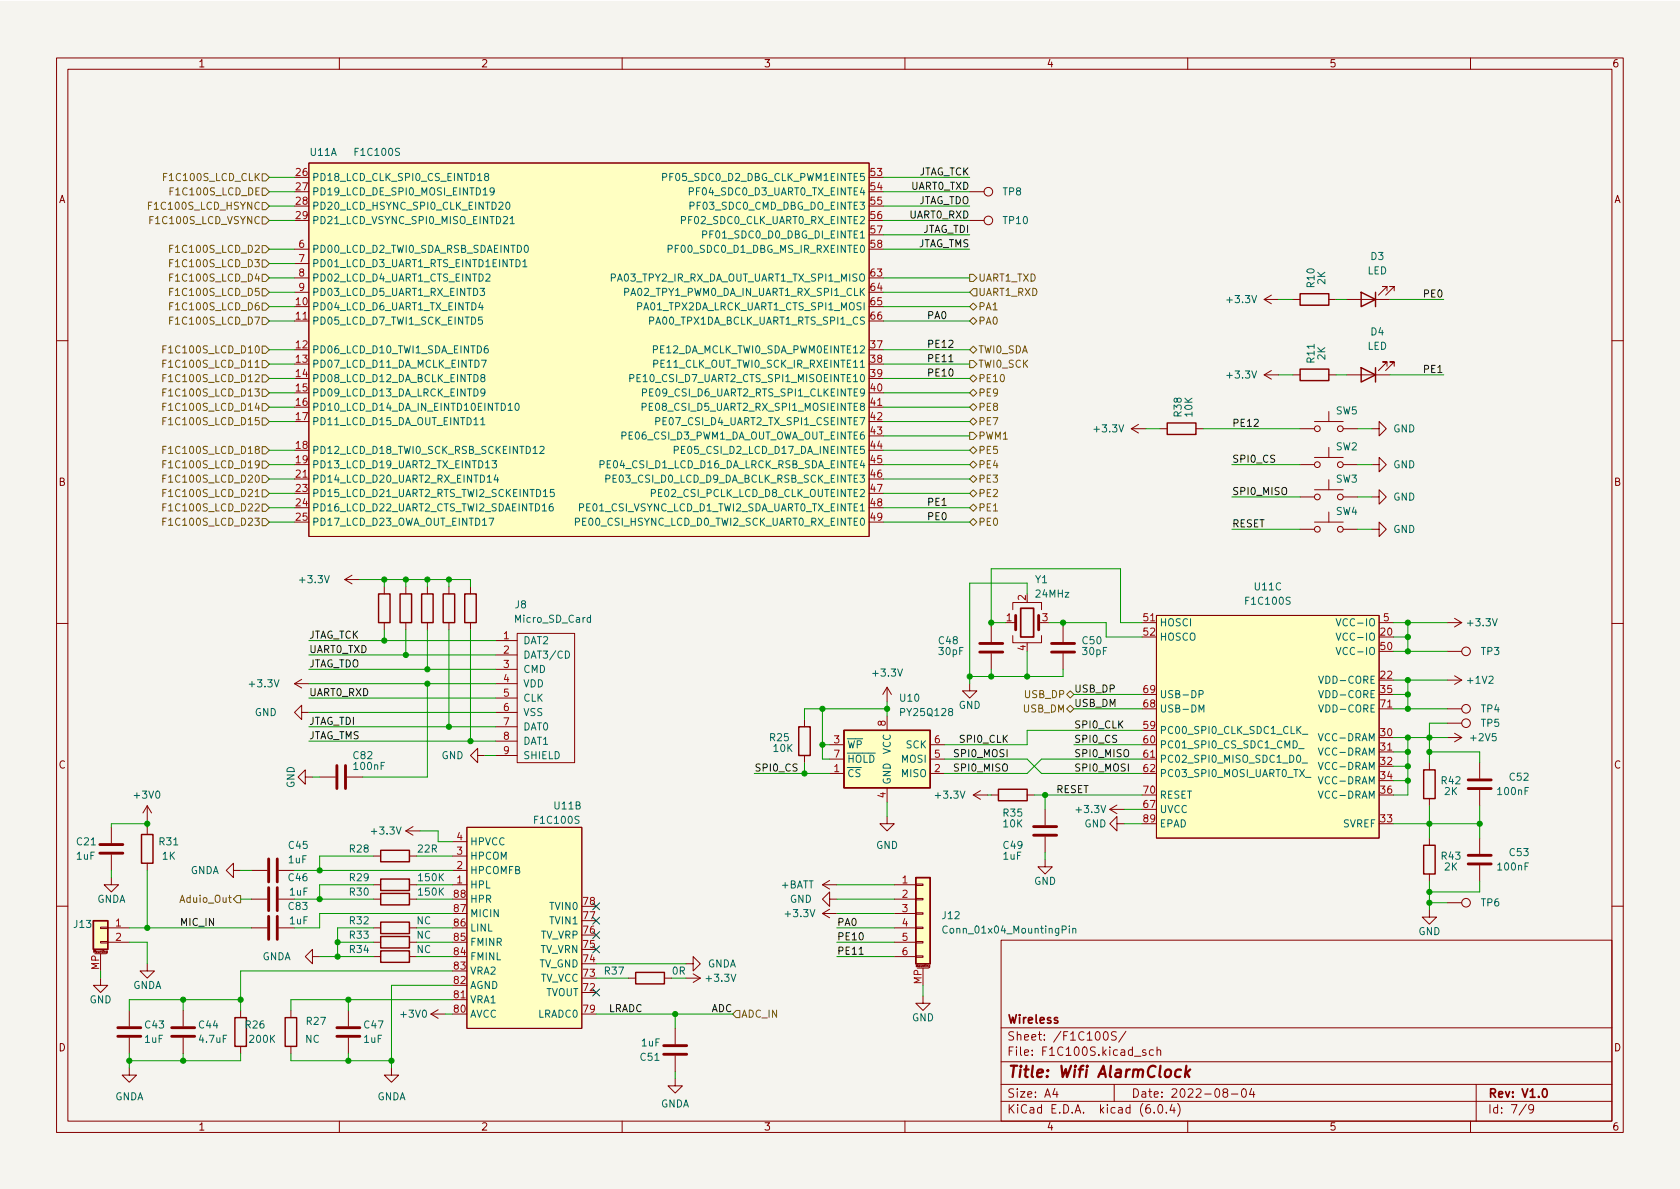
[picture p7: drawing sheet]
<svg xmlns="http://www.w3.org/2000/svg" width="297mm" height="210mm" viewBox="0 0 297 210" stroke-linecap="round" stroke-linejoin="round" font-family="sans-serif">
<defs><g id="words">
<text font-size="2.8" fill="#840000" x="178" y="190.6">Title: Wifi AlarmClock</text>
<g font-size="2.1" fill="#840000">
<text x="178" y="184">Sheet: /F1C100S/</text>
<text x="178" y="181">Wireless</text>
<text x="178" y="186.7">File: F1C100S.kicad_sch</text>
<text x="178" y="196.9">KiCad E.D.A. kicad (6.0.4)</text>
<text x="178" y="194.1">Size: A4</text>
<text x="200" y="194.1">Date: 2022-08-04</text>
<text x="263" y="194.1">Rev: V1.0</text>
<text x="263" y="196.9">Id: 7/9</text>
</g>
<g font-size="1.8" fill="#840000">
<text x="35" y="11.9">1</text>
<text x="85" y="11.9">2</text>
<text x="135" y="11.9">3</text>
<text x="185" y="11.9">4</text>
<text x="235" y="11.9">5</text>
<text x="285" y="11.9">6</text>
<text x="10.3" y="35.9">A</text>
<text x="285.3" y="35.9">A</text>
<text x="10.3" y="85.9">B</text>
<text x="285.3" y="85.9">B</text>
<text x="10.3" y="135.9">C</text>
<text x="285.3" y="135.9">C</text>
<text x="10.3" y="185.9">D</text>
<text x="285.3" y="185.9">D</text>
<text x="35" y="199.9">1</text>
<text x="85" y="199.9">2</text>
<text x="135" y="199.9">3</text>
<text x="185" y="199.9">4</text>
<text x="235" y="199.9">5</text>
<text x="285" y="199.9">6</text>
</g>
<g font-size="1.8" fill="#006464">
<text x="54.9" y="27.6">U11A</text>
<text x="62.9" y="27.6">F1C100S</text>
<text x="55.1" y="32">PD18_LCD_CLK_SPI0_CS_EINTD18</text>
<text x="55.1" y="34.5">PD19_LCD_DE_SPI0_MOSI_EINTD19</text>
<text x="118" y="32">PF05_SDC0_D2_DBG_CLK_PWM1EINTE5</text>
<text x="122.7" y="34.5">PF04_SDC0_D3_UART0_TX_EINTE4</text>
<text x="177.3" y="34.5">TP8</text>
<text x="55.1" y="37.1">PD20_LCD_HSYNC_SPI0_CLK_EINTD20</text>
<text x="55.1" y="39.6">PD21_LCD_VSYNC_SPI0_MISO_EINTD21</text>
<text x="121.1" y="39.6">PF02_SDC0_CLK_UART0_RX_EINTE2</text>
<text x="122.5" y="37.1">PF03_SDC0_CMD_DBG_DO_EINTE3</text>
<text x="177.5" y="39.6">TP10</text>
<text x="55.1" y="44.7">PD00_LCD_D2_TWI0_SDA_RSB_SDAEINTD0</text>
<text x="55.1" y="47.2">PD01_LCD_D3_UART1_RTS_EINTD1EINTD1</text>
<text x="119.1" y="44.7">PF00_SDC0_D1_DBG_MS_IR_RXEINTE0</text>
<text x="125.1" y="42.2">PF01_SDC0_D0_DBG_DI_EINTE1</text>
<text x="242.4" y="46">D3</text>
<text x="55.1" y="49.8">PD02_LCD_D4_UART1_CTS_EINTD2</text>
<text x="55.1" y="52.3">PD03_LCD_D5_UART1_RX_EINTD3</text>
<text x="108.4" y="49.8">PA03_TPY2_IR_RX_DA_OUT_UART1_TX_SPI1_MISO</text>
<text x="111" y="52.3">PA02_TPY1_PWM0_DA_IN_UART1_RX_SPI1_CLK</text>
<text x="217.1" y="53.6">+3.3V</text>
<text x="232.4" y="50.8" transform="rotate(-90 232.4 50.8)">R10</text>
<text x="234.3" y="50.3" transform="rotate(-90 234.3 50.3)">2K</text>
<text x="241.8" y="48.5">LED</text>
<text x="55.1" y="54.9">PD04_LCD_D6_UART1_TX_EINTD4</text>
<text x="55.1" y="57.4">PD05_LCD_D7_TWI1_SCK_EINTD5</text>
<text x="113.2" y="54.9">PA01_TPX2DA_LRCK_UART1_CTS_SPI1_MOSI</text>
<text x="115.2" y="57.4">PA00_TPX1DA_BCLK_UART1_RTS_SPI1_CS</text>
<text x="242.4" y="59.3">D4</text>
<text x="55.1" y="62.5">PD06_LCD_D10_TWI1_SDA_EINTD6</text>
<text x="55.1" y="65">PD07_LCD_D11_DA_MCLK_EINTD7</text>
<text x="115.8" y="62.5">PE12_DA_MCLK_TWI0_SDA_PWM0EINTE12</text>
<text x="116.2" y="65">PE11_CLK_OUT_TWI0_SCK_IR_RXEINTE11</text>
<text x="232.4" y="64.1" transform="rotate(-90 232.4 64.1)">R11</text>
<text x="234.3" y="63.6" transform="rotate(-90 234.3 63.6)">2K</text>
<text x="241.8" y="61.8">LED</text>
<text x="55.1" y="67.6">PD08_LCD_D12_DA_BCLK_EINTD8</text>
<text x="55.1" y="70.1">PD09_LCD_D13_DA_LRCK_EINTD9</text>
<text x="112.8" y="67.6">PE10_CSI_D7_UART2_CTS_SPI1_MISOEINTE10</text>
<text x="114.6" y="70.1">PE09_CSI_D6_UART2_RTS_SPI1_CLKEINTE9</text>
<text x="217.1" y="66.9">+3.3V</text>
<text x="55.1" y="72.6">PD10_LCD_D14_DA_IN_EINTD10EINTD10</text>
<text x="55.1" y="75.2">PD11_LCD_D15_DA_OUT_EINTD11</text>
<text x="109.9" y="77.7">PE06_CSI_D3_PWM1_DA_OUT_OWA_OUT_EINTE6</text>
<text x="114.8" y="72.6">PE08_CSI_D5_UART2_RX_SPI1_MOSIEINTE8</text>
<text x="117.1" y="75.2">PE07_CSI_D4_UART2_TX_SPI1_CSEINTE7</text>
<text x="193.6" y="76.4">+3.3V</text>
<text x="208.9" y="73.6" transform="rotate(-90 208.9 73.6)">R38</text>
<text x="210.8" y="73.6" transform="rotate(-90 210.8 73.6)">10K</text>
<text x="236.2" y="73.3">SW5</text>
<text x="246.3" y="76.4">GND</text>
<text x="55.1" y="80.3">PD12_LCD_D18_TWI0_SCK_RSB_SCKEINTD12</text>
<text x="55.1" y="82.8">PD13_LCD_D19_UART2_TX_EINTD13</text>
<text x="106.8" y="82.8">PE04_CSI_D1_LCD_D16_DA_LRCK_RSB_SDA_EINTE4</text>
<text x="120.3" y="80.3">PE05_CSI_D2_LCD_D17_DA_INEINTE5</text>
<text x="236.2" y="79.6">SW2</text>
<text x="246.3" y="82.8">GND</text>
<text x="55.1" y="85.3">PD14_LCD_D20_UART2_RX_EINTD14</text>
<text x="55.1" y="87.9">PD15_LCD_D21_UART2_RTS_TWI2_SCKEINTD15</text>
<text x="107.8" y="85.3">PE03_CSI_D0_LCD_D9_DA_BCLK_RSB_SCK_EINTE3</text>
<text x="115.7" y="87.9">PE02_CSI_PCLK_LCD_D8_CLK_OUTEINTE2</text>
<text x="236.2" y="85.3">SW3</text>
<text x="246.3" y="88.5">GND</text>
<text x="55.1" y="90.4">PD16_LCD_D22_UART2_CTS_TWI2_SDAEINTD16</text>
<text x="55.1" y="93">PD17_LCD_D23_OWA_OUT_EINTD17</text>
<text x="102.4" y="93">PE00_CSI_HSYNC_LCD_D0_TWI2_SCK_UART0_RX_EINTE0</text>
<text x="102.7" y="90.4">PE01_CSI_VSYNC_LCD_D1_TWI2_SDA_UART0_TX_EINTE1</text>
<text x="236.2" y="91.1">SW4</text>
<text x="246.3" y="94.2">GND</text>
<text x="53.2" y="103.1">+3.3V</text>
<text x="91.1" y="107.6">J8</text>
<text x="183.1" y="103.1">Y1</text>
<text x="183.3" y="105.7">24MHz</text>
<text x="220.4" y="106.9">F1C100S</text>
<text x="221.9" y="104.4">U11C</text>
<text x="91.2" y="110.1">Micro_SD_Card</text>
<text x="92.5" y="113.9">DAT2</text>
<text x="166" y="113.9">C48</text>
<text x="191.4" y="113.9">C50</text>
<text x="205" y="110.7">HOSCI</text>
<text x="205" y="113.3">HOSCO</text>
<text x="237.1" y="113.3">VCC-IO</text>
<text x="237.1" y="110.7">VCC-IO</text>
<text x="259.7" y="110.7">+3.3V</text>
<text x="92.5" y="116.5">DAT3/CD</text>
<text x="92.5" y="119">CMD</text>
<text x="154.5" y="119.6">+3.3V</text>
<text x="166.1" y="115.8">30pF</text>
<text x="191.5" y="115.8">30pF</text>
<text x="237.1" y="115.8">VCC-IO</text>
<text x="261.9" y="115.8">TP3</text>
<text x="44.3" y="121.5">+3.3V</text>
<text x="92.5" y="121.5">VDD</text>
<text x="92.5" y="124.1">CLK</text>
<text x="159.2" y="124.1">U10</text>
<text x="169.5" y="125.3">GND</text>
<text x="205" y="126">USB-DM</text>
<text x="205" y="123.4">USB-DP</text>
<text x="233.9" y="120.9">VDD-CORE</text>
<text x="233.9" y="123.4">VDD-CORE</text>
<text x="233.9" y="126">VDD-CORE</text>
<text x="259.6" y="120.9">+1V2</text>
<text x="261.9" y="126">TP4</text>
<text x="45" y="126.6">GND</text>
<text x="92.5" y="126.6">VSS</text>
<text x="92.5" y="129.2">DAT0</text>
<text x="92.5" y="131.7">DAT1</text>
<text x="136.2" y="131.1">R25</text>
<text x="159.5" y="126.6">PY25Q128</text>
<text x="205" y="129.8">PC00_SPI0_CLK_SDC1_CLK_</text>
<text x="233.7" y="131.1">VCC-DRAM</text>
<text x="260.2" y="131.1">+2V5</text>
<text x="261.9" y="128.5">TP5</text>
<text x="62.5" y="134.2">C82</text>
<text x="62.7" y="136.1">100nF</text>
<text x="78" y="134.2">GND</text>
<text x="92.5" y="134.2">SHIELD</text>
<text x="136.8" y="133">10K</text>
<text x="149.7" y="137.4">~{CS}</text>
<text x="149.7" y="132.3">~{WP}</text>
<text x="149.7" y="134.9">~{HOLD}</text>
<text x="157.5" y="133.4" transform="rotate(-90 157.5 133.4)">VCC</text>
<text x="159.4" y="137.4">MISO</text>
<text x="159.4" y="134.9">MOSI</text>
<text x="160.2" y="132.3">SCK</text>
<text x="205" y="132.3">PC01_SPI0_CS_SDC1_CMD_</text>
<text x="205" y="134.9">PC02_SPI0_MISO_SDC1_D0_</text>
<text x="205" y="137.4">PC03_SPI0_MOSI_UART0_TX_</text>
<text x="233.7" y="133.6">VCC-DRAM</text>
<text x="233.7" y="136.1">VCC-DRAM</text>
<text x="23.9" y="141.2">+3V0</text>
<text x="52.1" y="139.4" transform="rotate(-90 52.1 139.4)">GND</text>
<text x="98.1" y="143.1">U11B</text>
<text x="157.5" y="138.8" transform="rotate(-90 157.5 138.8)">GND</text>
<text x="165.6" y="141.2">+3.3V</text>
<text x="190.5" y="143.8">+3.3V</text>
<text x="205" y="143.8">UVCC</text>
<text x="205" y="141.2">RESET</text>
<text x="233.7" y="138.7">VCC-DRAM</text>
<text x="233.7" y="141.2">VCC-DRAM</text>
<text x="254.9" y="138.7">R42</text>
<text x="255.4" y="140.6">2K</text>
<text x="264.9" y="140.6">100nF</text>
<text x="267" y="138">C52</text>
<text x="13.6" y="149.5">C21</text>
<text x="28.2" y="149.5">R31</text>
<text x="65.9" y="147.6">+3.3V</text>
<text x="83.1" y="149.5">HPVCC</text>
<text x="94.7" y="145.7">F1C100S</text>
<text x="177.4" y="144.4">R35</text>
<text x="177.4" y="146.3">10K</text>
<text x="191.7" y="146.3">GND</text>
<text x="205" y="146.3">EPAD</text>
<text x="237.4" y="146.3">SVREF</text>
<text x="13.6" y="152">1uF</text>
<text x="28.7" y="152">1K</text>
<text x="33.6" y="154.6">GNDA</text>
<text x="51" y="152.6">1uF</text>
<text x="51.1" y="155.8">C46</text>
<text x="51.1" y="150.1">C45</text>
<text x="61.9" y="155.8">R29</text>
<text x="61.9" y="150.7">R28</text>
<text x="73.9" y="150.7">22R</text>
<text x="74.1" y="155.8">150K</text>
<text x="83.1" y="154.6">HPCOMFB</text>
<text x="83.1" y="152">HPCOM</text>
<text x="154.9" y="150.1">GND</text>
<text x="177.4" y="152">1uF</text>
<text x="177.5" y="150.1">C49</text>
<text x="254.9" y="152">R43</text>
<text x="255.4" y="153.9">2K</text>
<text x="264.9" y="153.9">100nF</text>
<text x="267" y="151.4">C53</text>
<text x="17.1" y="159.6">GNDA</text>
<text x="51.1" y="160.9">C83</text>
<text x="51.2" y="158.4">1uF</text>
<text x="61.9" y="158.4">R30</text>
<text x="74.1" y="158.4">150K</text>
<text x="83.1" y="157.1">HPL</text>
<text x="83.1" y="159.6">HPR</text>
<text x="97.3" y="160.9">TVIN0</text>
<text x="138.1" y="157.1">+BATT</text>
<text x="139.6" y="159.6">GND</text>
<text x="182.8" y="156.5">GND</text>
<text x="261.9" y="160.3">TP6</text>
<text x="13.1" y="164.1">J13</text>
<text x="51.2" y="163.4">1uF</text>
<text x="61.9" y="163.4">R32</text>
<text x="61.9" y="166">R33</text>
<text x="73.7" y="163.4">NC</text>
<text x="73.7" y="166">NC</text>
<text x="83.1" y="167.3">FMINR</text>
<text x="83.1" y="164.7">LINL</text>
<text x="83.1" y="162.2">MICIN</text>
<text x="95.5" y="166">TV_VRP</text>
<text x="97.3" y="163.4">TVIN1</text>
<text x="139" y="162.2">+3.3V</text>
<text x="166.7" y="162.5">J12</text>
<text x="167.4" y="165.1">Conn_01x04_MountingPin</text>
<text x="250.8" y="165.3">GND</text>
<text x="46.3" y="169.8">GNDA</text>
<text x="61.9" y="168.5">R34</text>
<text x="73.7" y="168.5">NC</text>
<text x="83.1" y="172.3">VRA2</text>
<text x="83.1" y="169.8">FMINL</text>
<text x="95.2" y="171.1">TV_GND</text>
<text x="95.4" y="173.6">TV_VCC</text>
<text x="95.4" y="168.5">TV_VRN</text>
<text x="107" y="172.3">R37</text>
<text x="125" y="173.6">+3.3V</text>
<text x="125.1" y="171.1">GNDA</text>
<text x="15.8" y="177.4">GND</text>
<text x="23.5" y="174.9">GNDA</text>
<text x="71" y="180">+3V0</text>
<text x="83.1" y="180">AVCC</text>
<text x="83.1" y="177.4">VRA1</text>
<text x="83.1" y="174.9">AGND</text>
<text x="95.2" y="180">LRADC0</text>
<text x="96.4" y="176.1">TVOUT</text>
<text x="25.6" y="184.4">1uF</text>
<text x="25.7" y="181.9">C43</text>
<text x="35.2" y="181.9">C44</text>
<text x="35.3" y="184.4">4.7uF</text>
<text x="43.5" y="181.9">R26</text>
<text x="44.2" y="184.4">200K</text>
<text x="54" y="184.4">NC</text>
<text x="54.3" y="181.2">R27</text>
<text x="64.4" y="184.4">1uF</text>
<text x="64.4" y="181.9">C47</text>
<text x="113.5" y="185">1uF</text>
<text x="161.2" y="180.6">GND</text>
<text x="113.3" y="187.6">C51</text>
<text x="20.3" y="194.6">GNDA</text>
<text x="66.6" y="194.6">GNDA</text>
<text x="116.8" y="195.8">GNDA</text>
</g>
<g font-size="1.8" fill="#725600">
<text x="29.5" y="32">F1C100S_LCD_CLK</text>
<text x="30.6" y="34.5">F1C100S_LCD_DE</text>
<text x="26.9" y="37.1">F1C100S_LCD_HSYNC</text>
<text x="27" y="39.6">F1C100S_LCD_VSYNC</text>
<text x="30.8" y="44.7">F1C100S_LCD_D2</text>
<text x="30.8" y="47.2">F1C100S_LCD_D3</text>
<text x="30.8" y="52.3">F1C100S_LCD_D5</text>
<text x="30.8" y="49.8">F1C100S_LCD_D4</text>
<text x="172.9" y="52.3">UART1_RXD</text>
<text x="172.9" y="49.8">UART1_TXD</text>
<text x="30.8" y="54.9">F1C100S_LCD_D6</text>
<text x="30.8" y="57.4">F1C100S_LCD_D7</text>
<text x="172.9" y="54.9">PA1</text>
<text x="172.9" y="57.4">PA0</text>
<text x="29.8" y="62.5">F1C100S_LCD_D10</text>
<text x="29.8" y="65">F1C100S_LCD_D11</text>
<text x="172.9" y="65">TWI0_SCK</text>
<text x="172.9" y="62.5">TWI0_SDA</text>
<text x="29.8" y="67.6">F1C100S_LCD_D12</text>
<text x="29.8" y="70.1">F1C100S_LCD_D13</text>
<text x="172.9" y="70.1">PE9</text>
<text x="172.9" y="67.6">PE10</text>
<text x="29.8" y="75.2">F1C100S_LCD_D15</text>
<text x="29.8" y="72.6">F1C100S_LCD_D14</text>
<text x="172.9" y="77.7">PWM1</text>
<text x="172.9" y="75.2">PE7</text>
<text x="172.9" y="72.6">PE8</text>
<text x="29.8" y="80.3">F1C100S_LCD_D18</text>
<text x="29.8" y="82.8">F1C100S_LCD_D19</text>
<text x="172.9" y="82.8">PE4</text>
<text x="172.9" y="80.3">PE5</text>
<text x="29.8" y="87.9">F1C100S_LCD_D21</text>
<text x="29.8" y="85.3">F1C100S_LCD_D20</text>
<text x="172.9" y="87.9">PE2</text>
<text x="172.9" y="85.3">PE3</text>
<text x="29.8" y="93">F1C100S_LCD_D23</text>
<text x="29.8" y="90.4">F1C100S_LCD_D22</text>
<text x="172.9" y="93">PE0</text>
<text x="172.9" y="90.4">PE1</text>
<text x="180.9" y="126">USB_DM</text>
<text x="181.2" y="123.4">USB_DP</text>
<text x="32" y="159.6">Aduio_Out</text>
<text x="131" y="180">ADC_IN</text>
</g>
<g font-size="1.8" fill="#a90000">
<text x="52.4" y="31.1">26</text>
<text x="52.4" y="33.6">27</text>
<text x="154" y="31.1">53</text>
<text x="154" y="33.6">54</text>
<text x="52.4" y="36.2">28</text>
<text x="52.4" y="38.7">29</text>
<text x="154" y="36.2">55</text>
<text x="154" y="38.7">56</text>
<text x="154" y="41.3">57</text>
<text x="52.8" y="43.8">6</text>
<text x="52.8" y="46.3">7</text>
<text x="154" y="43.8">58</text>
<text x="52.4" y="54">10</text>
<text x="52.8" y="48.9">8</text>
<text x="52.8" y="51.4">9</text>
<text x="154" y="48.9">63</text>
<text x="154" y="51.4">64</text>
<text x="154" y="54">65</text>
<text x="52.4" y="56.5">11</text>
<text x="154" y="56.5">66</text>
<text x="52.4" y="61.6">12</text>
<text x="52.4" y="64.1">13</text>
<text x="154" y="61.6">37</text>
<text x="154" y="64.1">38</text>
<text x="52.4" y="66.7">14</text>
<text x="52.4" y="69.2">15</text>
<text x="52.4" y="71.7">16</text>
<text x="154" y="66.7">39</text>
<text x="154" y="69.2">40</text>
<text x="154" y="71.7">41</text>
<text x="52.4" y="74.3">17</text>
<text x="154" y="74.3">42</text>
<text x="154" y="76.8">43</text>
<text x="52.4" y="79.4">18</text>
<text x="52.4" y="81.9">19</text>
<text x="154" y="79.4">44</text>
<text x="154" y="81.9">45</text>
<text x="52.4" y="84.4">21</text>
<text x="52.4" y="87">23</text>
<text x="52.4" y="89.5">24</text>
<text x="154" y="84.4">46</text>
<text x="154" y="87">47</text>
<text x="154" y="89.5">48</text>
<text x="52.4" y="92.1">25</text>
<text x="154" y="92.1">49</text>
<text x="181.4" y="106.2" transform="rotate(-90 181.4 106.2)">2</text>
<text x="89" y="113">1</text>
<text x="177.9" y="109.8">1</text>
<text x="184.3" y="109.8">3</text>
<text x="202.2" y="109.8">51</text>
<text x="202.2" y="112.4">52</text>
<text x="244.1" y="112.4">20</text>
<text x="244.6" y="109.8">5</text>
<text x="89" y="115.6">2</text>
<text x="89" y="118.1">3</text>
<text x="181.4" y="115" transform="rotate(-90 181.4 115)">4</text>
<text x="244.1" y="114.9">50</text>
<text x="89" y="120.6">4</text>
<text x="89" y="123.2">5</text>
<text x="89" y="125.7">6</text>
<text x="202.2" y="125.1">68</text>
<text x="202.2" y="122.5">69</text>
<text x="244.1" y="120">22</text>
<text x="244.1" y="122.5">35</text>
<text x="244.1" y="125.1">71</text>
<text x="89" y="128.3">7</text>
<text x="89" y="130.8">8</text>
<text x="147.5" y="131.4">3</text>
<text x="156.6" y="128.4" transform="rotate(-90 156.6 128.4)">8</text>
<text x="165.2" y="131.4">6</text>
<text x="202.2" y="128.9">59</text>
<text x="202.2" y="131.4">60</text>
<text x="244.1" y="130.2">30</text>
<text x="89" y="133.3">9</text>
<text x="147.5" y="136.5">1</text>
<text x="147.5" y="134">7</text>
<text x="165.2" y="136.5">2</text>
<text x="165.2" y="134">5</text>
<text x="202.2" y="134">61</text>
<text x="202.2" y="136.5">62</text>
<text x="244.1" y="132.7">31</text>
<text x="244.1" y="135.2">32</text>
<text x="244.1" y="137.8">34</text>
<text x="156.6" y="141.1" transform="rotate(-90 156.6 141.1)">4</text>
<text x="202.2" y="142.9">67</text>
<text x="202.2" y="140.3">70</text>
<text x="244.1" y="140.3">36</text>
<text x="80.8" y="148.6">4</text>
<text x="202.2" y="145.4">89</text>
<text x="244.1" y="145.4">33</text>
<text x="80.8" y="153.7">2</text>
<text x="80.8" y="151.1">3</text>
<text x="80.3" y="161.3">87</text>
<text x="80.3" y="158.7">88</text>
<text x="80.8" y="156.2">1</text>
<text x="103.2" y="160">78</text>
<text x="159.5" y="156.2">1</text>
<text x="159.5" y="158.7">2</text>
<text x="159.5" y="161.3">3</text>
<text x="20.5" y="163.8">1</text>
<text x="20.5" y="166.4">2</text>
<text x="80.3" y="166.4">85</text>
<text x="80.3" y="163.8">86</text>
<text x="103.2" y="167.6">75</text>
<text x="103.2" y="165.1">76</text>
<text x="103.2" y="162.6">77</text>
<text x="159.5" y="163.8">4</text>
<text x="159.5" y="166.4">5</text>
<text x="17.5" y="171.5" transform="rotate(-90 17.5 171.5)">MP</text>
<text x="80.3" y="174">82</text>
<text x="80.3" y="171.4">83</text>
<text x="80.3" y="168.9">84</text>
<text x="103.2" y="172.7">73</text>
<text x="103.2" y="170.2">74</text>
<text x="159.5" y="168.9">6</text>
<text x="80.3" y="179.1">80</text>
<text x="80.3" y="176.5">81</text>
<text x="103.2" y="175.3">72</text>
<text x="103.2" y="179.1">79</text>
<text x="162.9" y="174" transform="rotate(-90 162.9 174)">MP</text>
</g>
<g font-size="1.8" fill="#0f0f0f">
<text x="161" y="33.6">UART0_TXD</text>
<text x="162.1" y="31">JTAG_TCK</text>
<text x="160.8" y="38.6">UART0_RXD</text>
<text x="162" y="36.1">JTAG_TDO</text>
<text x="162.9" y="41.2">JTAG_TDI</text>
<text x="162" y="43.7">JTAG_TMS</text>
<text x="251.9" y="52.6">PE0</text>
<text x="163.8" y="56.4">PA0</text>
<text x="163.8" y="64">PE11</text>
<text x="163.8" y="61.5">PE12</text>
<text x="251.9" y="65.9">PE1</text>
<text x="163.8" y="66.6">PE10</text>
<text x="217.8" y="75.5">PE12</text>
<text x="217.8" y="81.8">SPI0_CS</text>
<text x="163.8" y="89.4">PE1</text>
<text x="217.8" y="87.5">SPI0_MISO</text>
<text x="163.8" y="92">PE0</text>
<text x="217.8" y="93.2">RESET</text>
<text x="54.6" y="112.9">JTAG_TCK</text>
<text x="54.6" y="115.5">UART0_TXD</text>
<text x="54.6" y="118">JTAG_TDO</text>
<text x="54.6" y="123.1">UART0_RXD</text>
<text x="189.9" y="122.5">USB_DP</text>
<text x="189.9" y="125">USB_DM</text>
<text x="54.6" y="130.7">JTAG_TMS</text>
<text x="54.6" y="128.2">JTAG_TDI</text>
<text x="170" y="131.3">SPI0_CLK</text>
<text x="189.9" y="128.8">SPI0_CLK</text>
<text x="189.9" y="131.3">SPI0_CS</text>
<text x="133.3" y="136.4">SPI0_CS</text>
<text x="169.1" y="133.9">SPI0_MOSI</text>
<text x="169.1" y="136.4">SPI0_MISO</text>
<text x="189.9" y="133.9">SPI0_MISO</text>
<text x="189.9" y="136.4">SPI0_MOSI</text>
<text x="186.7" y="140.2">RESET</text>
<text x="31.7" y="163.7">MIC_IN</text>
<text x="148" y="163.7">PA0</text>
<text x="148" y="166.3">PE10</text>
<text x="148" y="168.8">PE11</text>
<text x="107.5" y="179">LRADC</text>
<text x="125.7" y="179">ADC</text>
</g>
<text font-size="1.8" fill="#009600" x="118.9" y="172.3">0R</text>
<g font-size=".5" fill="#840000">
<text x="16.6" y="168.5">Mounting</text>
<text x="162" y="171">Mounting</text>
</g>
</g></defs>
<path d="M0 .2h297v210.1h-297z" fill="#f5f4ef" stroke="#f5f4ef" stroke-width=".18"/>
<g fill="none" stroke="#840000" stroke-width=".18">
<path d="M10 10.2h277v190.1h-277zM12 12.2h273v186.1h-273zM60 10.2v2M110 10.2v2M160 10.2v2M210 10.2v2M260 10.2v2M54.6 28.8h99.1v66.1h-99.1zM171.4 33.9h2.6M171.4 39h2.6M52.1 56.8h2.5M52.1 44.1h2.5"/>
<path d="M52.1 46.6h2.5M52.1 49.1h2.5M52.1 51.7h2.5M223.5 53h2.6M223.5 53l1.3 .7M224.8 52.2l-1.3 .8M228.6 53h1.3M234.9 53h1.3M238.1 53h7.6M245.2 51.4v-.7h-.7h.7l-1.5 1.5M246.5 51.4v-.7h-.8h.8l-1.5 1.5M10 60.2h2"/>
<path d="M153.7 72h2.5M200 75.8l1.3 .8M200 75.8h2.6M201.3 75.1l-1.3 .7M205.1 75.8h1.3M211.5 75.8h1.2M223.5 66.3l1.3 .8M223.5 66.3h2.6M224.8 65.5l-1.3 .8M228.6 66.3h1.3M229.9 75.8h2.5M232.4 74.5h5.1"/>
<path d="M234.9 66.3h1.3M234.9 72.8v1.7M234.9 79.1v1.8M237.5 75.8h2.5M238.1 66.3h7.6M242.6 75.8h1.2v-1.3l1.3 1.3-1.3 1.3v-1.3M245.2 64.8v-.8h-.7h.7l-1.5 1.5M246.5 64.8v-.8h-.8h.8l-1.5 1.5M285 60.2h2M52.1 84.7h2.5M229.9 93.6h2.5M229.9 82.2h2.5"/>
<path d="M229.9 87.9h2.5M232.4 92.3h5.1M232.4 80.9h5.1M232.4 86.6h5.1M234.9 84.8v1.8M234.9 90.5v1.8M237.5 93.6h2.5M237.5 82.2h2.5M237.5 87.9h2.5M242.6 93.6h1.2v-1.3l1.3 1.3-1.3 1.3v-1.3M242.6 87.9h1.2v-1.3l1.3 1.3-1.3 1.2v-1.2M242.6 82.2h1.2v-1.3l1.3 1.3-1.3 1.2v-1.2"/>
<path d="M10 110.2h2M61 102.5l1.2 .7M61 102.5h2.5M62.2 101.7l-1.2 .8M67.9 103.8v1.2M67.9 110.1v1.3M71.8 103.8v1.2M71.8 110.1v1.3M75.6 103.8v1.2M75.6 110.1v1.3M79.4 103.8v1.2M79.4 110.1v1.3"/>
<path d="M83.2 103.8v1.2M83.2 110.1v1.3M87.6 113.3h3.8M87.6 115.8h3.8M87.6 118.4h3.8M91.4 112h10.2v22.9h-10.2zM175.3 110.7v2.8M175.3 115.6v2.8M179.1 112.4v1.3h5v-1.3M179.1 107.8v-1.3h5v1.3M179.1 110.1h.5M183.6 110.1h.5"/>
<path d="M188 110.7v2.8M188 115.6v2.8M201.9 110.1h2.6M204.5 108.8h39.3v39.4h-39.3zM243.8 110.1h2.6M255.9 110.1h2.5M255.9 115.2h2.5M257.2 109.3l1.2 .8M257.2 119.5l1.2 .8M258.4 110.1l-1.2 .8M285 110.2h2M52.1 120.9h2.5"/>
<path d="M52.1 120.9l1.2 .8M53.3 126v-1.3l-1.2 1.3 1.2 1.2v-1.2h1.3M53.3 120.1l-1.2 .8M54 137.4v-1.3l-1.3 1.3 1.3 1.3v-1.3h1.2M56.5 137.4h2.8M61.3 137.4h2.8M84.5 133.6v-1.3l-1.3 1.3 1.3 1.3v-1.3h1.2M87.6 120.9h3.8M87.6 123.4h3.8M87.6 126h3.8M87.6 128.5h3.8M87.6 131.1h3.8"/>
<path d="M87.6 133.6h3.8M142.2 127.2v1.3M142.2 133.6v1.3M146.7 134.2h2.5M146.7 136.8h2.5M146.7 131.7h2.5M156.8 121.5l-.7 1.3M156.8 121.5v2.6M156.8 126.6v2.6M156.8 139.3v2.6M156.8 121.5l.8 1.3M164.5 134.2h2.5"/>
<path d="M164.5 136.8h2.5M164.5 131.7h2.5M171.4 120.9v1.3h1.3l-1.3 1.2-1.2-1.2h1.2M173.4 139.8l-1.3 .8M201.9 134.2h2.6M243.8 133h2.6M243.8 125.3h2.6M252.7 134.9v1.2M255.9 125.3h2.5M255.9 130.4h2.5M255.9 127.9h2.5M255.9 120.3h2.5"/>
<path d="M257.2 129.7l1.2 .7M258.4 130.4l-1.2 .8M258.4 120.3l-1.2 .7M261.6 134.9v2.8M261.6 139.7v2.8M19.7 155.2v1.3h1.3l-1.3 1.2-1.3-1.2h1.3M19.7 146.3v2.8M19.7 151.1v2.8M26 142.5l-.7 1.3M26 142.5v2.5M26 146.3v1.3M26 152.6v1.3"/>
<path d="M26 142.5l.8 1.3M41.3 153.9v-1.3l-1.3 1.3 1.3 1.3v-1.3h1.2M44.4 153.9h2.8M44.4 159h2.8M49.3 153.9h2.8M49.3 159h2.8M66 156.5h1.3M66 151.4h1.3M66 159h1.3M71.8 146.9l1.2 .8M71.8 146.9h2.5M72.4 156.5h1.3"/>
<path d="M72.4 151.4h1.3M72.4 159h1.3M73 146.2l-1.2 .7M80 156.5h2.5M80 153.9h2.5M80 151.4h2.5M80 148.8h2.5M82.5 146.3h20.4v35.6h-20.4zM145.4 156.5h2.6M145.4 156.5l1.3 .7M146.7 159v1.3l-1.3-1.3 1.3-1.3v1.3h1.3M146.7 155.7l-1.3 .8"/>
<path d="M156.8 144.4v1.3h1.3l-1.3 1.2-1.2-1.2h1.2M158.1 156.5h3.8M158.1 159h3.8M161.9 158.9h1.3v.2h-1.3zM161.9 156.3h1.3v.3h-1.3zM172.1 140.6h2.5M172.1 140.6l1.3 .7M175.3 140.6h1.2M181.6 140.6h1.3M184.8 152v1.3h1.3l-1.3 1.3-1.3-1.3h1.3M184.8 143.1v2.8M184.8 147.9v2.8"/>
<path d="M196.2 143.1l1.3 .8M196.2 143.1h2.6M197.5 145.7v-1.3l-1.3 1.3 1.3 1.2v-1.2h1.3M197.5 142.4l-1.3 .7M252.7 141.2v1.3M252.7 148.2v1.3M252.7 154.6v1.2M255.9 159.6h2.5M261.6 148.2v2.8M261.6 153v2.8M10 160.2h2M16.8 168.7h2"/>
<path d="M17.8 166.5h1.2v.2h-1.2zM17.8 164h1.2v.2h-1.2zM17.8 173v1.2h1.2l-1.2 1.3-1.3-1.3h1.3M17.8 168.7v3M19 168.4h-.2v-.2h.2v.3l-.2 .1M19 164.1h3.9M19 166.6h3.9M22.9 178.7v2.8M26 170.4v1.3h1.3l-1.3 1.3-1.2-1.3h1.2M32.4 178.7v2.8M42.5 178.7v1.3M44.4 164.1h2.8"/>
<path d="M49.3 164.1h2.8M51.4 178.7v1.3M55.2 169.2v-1.3l-1.2 1.3 1.2 1.2v-1.2h1.3M61.6 178.7v2.8M66 164.1h1.3M66 166.6h1.3M66 169.2h1.3M72.4 164.1h1.3M72.4 166.6h1.3M72.4 169.2h1.3M76.2 179.3l1.3 .8M76.2 179.3h2.5"/>
<path d="M77.5 178.6l-1.3 .7M80 176.8h2.5M111.1 173h1.3M117.5 173h1.2M121.3 170.4h1.3v-1.2l1.2 1.2-1.2 1.3v-1.3M121.3 173h2.5M122.6 172.2l1.2 .8M123.8 173l-1.2 .7M145.4 161.5h2.6M145.4 161.5l1.3 .8M146.7 160.8l-1.3 .7M158.1 164.1h3.8"/>
<path d="M158.1 161.5h3.8M158.1 166.6h3.8M158.1 169.2h3.8M161.9 169h1.3v.3h-1.3zM161.9 166.5h1.3v.2h-1.3zM161.9 164h1.3v.2h-1.3zM161.9 161.4h1.3v.3h-1.3zM162.2 171.2h2M163.2 176.1v1.3h1.3l-1.3 1.3-1.3-1.3h1.3M163.2 171.2v3M164.4 170.7v.3l-.2 .1M164.4 170.7l-.2 .1v.2h.2"/>
<path d="M177 166.3h108v32h-108zM252.7 160.9v1.3h1.3l-1.3 1.2-1.2-1.2h1.2M285 160.2h2M22.9 188.8v1.3h1.2l-1.2 1.3-1.3-1.3h1.3M22.9 183.5v2.8M32.4 183.5v2.8M42.5 185v1.3M51.4 185v1.3M60 198.3v2M61.6 183.5v2.8M69.2 188.8v1.3h1.3l-1.3 1.3-1.3-1.3h1.3M110 198.3v2"/>
<path d="M119.4 190.7v1.3h-1.3l1.3 1.3 1.2-1.3h-1.2M119.4 181.9v2.8M119.4 186.7v2.8M160 198.3v2M177 194.8h108M177 191.8h108M177 187.8h108M177 181.8h108M186.5 192.5l-.4 1h1M186.9 193v1M195.2 182.6l.2-.2a.81 .81 0 0 1 .6 .7 .81 .81 0 0 1-.3 .8h-.1a.81 .81 0 0 1-.4-1.3zM197 191.8v3"/>
<path d="M197.4 182.5l-.6-.1-.3 .3 .1 .4 .7 .3v.4l-.2 .1h-.6M199.1 182.4l-1.3 1.9M202.6 185.7l-.4-.1-.2 .2 .1 .3 .5 .1v.4h-.6M203.9 185.7l-.4-.1-.3 .3v.4l.2 .3h.5M204.1 196.7v.1M204.6 185.8l.2-.2 .3 .1 .1 .9M204.6 185.1v1.5M204.9 195.4l.2-.1a.81 .81 0 0 1 .6 .7 .81 .81 0 0 1-.3 .8h-.2a.81 .81 0 0 1-.6-.6 .81 .81 0 0 1 .3-.8zM206.2 196.7v.1M207.2 195.3l-.3 1h.9M207.6 195.8v1M208.2 195.1a1.72 1.72 0 0 1 0 2.3"/>
<path d="M210 198.3v2M216.5 193.2l-.3-.3 .1-.2 .2-.2 .4 .1 .2 .2-.1 .2-.6 .2-.2 .3 .1 .4 .2 .1h.4l.2-.3-.1-.4-.2-.1M217.7 193.5h1.2M219.7 192.6l.2-.1a.81 .81 0 0 1 .5 .7 .81 .81 0 0 1-.3 .8h-.1a.81 .81 0 0 1-.6-.6 .81 .81 0 0 1 .3-.8zM221.3 192.5l-.4 1h1M221.6 193v1M260 198.3v2M261 191.8v6.5M269.9 195.3l-1.3 1.9M271.2 196l-.3 .3h-.3l-.3-.3 .1-.6 .5-.1 .2 .2a.99 .99 0 0 1-.4 1.3h-.3"/>
<circle cx="174.8" cy="39" r=".76"/>
<circle cx="174.8" cy="33.9" r=".76"/>
<circle cx="232.9" cy="75.8" r=".51"/>
<circle cx="237" cy="75.8" r=".51"/>
<circle cx="232.9" cy="82.2" r=".51"/>
<circle cx="232.9" cy="87.9" r=".51"/>
<circle cx="232.9" cy="93.6" r=".51"/>
<circle cx="237" cy="82.2" r=".51"/>
<circle cx="237" cy="87.9" r=".51"/>
<circle cx="237" cy="93.6" r=".51"/>
<circle cx="259.2" cy="115.2" r=".76"/>
<circle cx="259.2" cy="125.3" r=".76"/>
<circle cx="259.2" cy="127.9" r=".76"/>
<circle cx="259.2" cy="159.6" r=".76"/>
</g>
<path d="M180.5 107.6h2.3v5h-2.3zM272.9 192.6l.2-.1a.8 .8 0 0 1 .5 .8 .8 .8 0 0 1-.5 .7 1 1 0 0 1-.2-1.4z" fill="none" stroke="#840000" stroke-width=".3"/>
<path d="M208.8 189.2a.66 .66 0 0 0-1 .3v.6l.1 .3 .2 .1 .6-.1M209.8 188.5l-.3 2M209.8 189.7l.5 .8M210.4 189.1l-.8 .8" fill="none" stroke="#840000" stroke-width=".4"/>
<g fill="none" stroke="#840000" stroke-width=".25">
<path d="M229.9 51.9h5v2.1h-5zM240.7 51.7l2.5 1.3-2.5 1.2zM243.2 51.7v2.5M206.4 74.8h5.1v2h-5.1zM229.9 65.3h5v2h-5zM240.7 65l2.5 1.3-2.5 1.3zM243.2 65v2.6M66.9 105h2.1v5.1h-2.1zM70.7 105h2.1v5.1h-2.1zM74.5 105h2.1v5.1h-2.1zM78.4 105h2v5.1h-2zM82.2 105h2v5.1h-2z"/>
<path d="M141.2 128.5h2.1v5.1h-2.1zM149.2 129.2h15.3v10.1h-15.3zM176.5 139.6h5.1v2h-5.1zM251.7 136.1h2v5.1h-2zM25 147.6h2.1v5h-2.1zM67.3 155.4h5.1v2.1h-5.1zM67.3 158h5.1v2h-5.1zM67.3 150.4h5.1v2h-5.1zM161.9 155.2h2.6v15.2h-2.6zM251.7 149.5h2v5.1h-2zM16.5 162.8h2.5v5.1h-2.5zM41.5 180h2.1v5h-2.1z"/>
<path d="M50.4 180h2.1v5h-2.1zM67.3 163.1h5.1v2h-5.1zM67.3 165.6h5.1v2h-5.1zM67.3 168.1h5.1v2.1h-5.1zM112.4 172h5.1v2h-5.1z"/>
</g>
<g fill="none" stroke="#840000" stroke-width=".51">
<path d="M173.2 115.3h4.1M173.2 113.8h4.1M179.6 108.8v2.6M183.6 108.8v2.6M185.9 115.3h4.1M185.9 113.8h4.1M59.6 135.4v4M61.1 135.4v4M259.6 139.4h4.1M259.6 137.9h4.1M17.7 150.9h4M17.7 149.3h4"/>
<path d="M47.5 151.9v4.1M47.5 157v4M49 151.9v4.1M49 157v4M182.8 147.7h4M182.8 146.2h4M259.6 152.8h4.1M259.6 151.3h4.1M47.5 162v4.1M49 162v4.1M20.8 183.3h4.1M20.8 181.7h4.1"/>
<path d="M30.4 183.3h4M30.4 181.7h4M59.6 183.3h4M59.6 181.7h4M117.3 184.9h4.1M117.3 186.4h4.1"/>
</g>
<g fill="#ffffc2" stroke="#ffffc2" stroke-width=".18">
<path d="M82.5 146.3h20.4v35.6h-20.4z"/>
<path d="M204.5 108.8h39.3v39.4h-39.3z"/>
<path d="M161.9 155.2h2.6v15.2h-2.6z"/>
<path d="M149.2 129.2h15.3v10.1h-15.3z"/>
<path d="M16.5 162.8h2.5v5.1h-2.5z"/>
<path d="M54.6 28.8h99.1v66.1h-99.1z"/>
</g>
<g fill="none" stroke="#006464" stroke-width=".18">
<path d="M85.9 31.2l-.2-.2v-.2l.2-.1h.4l.1 .2-.1 .2-.5 .2-.1 .2v.2l.2 .2h.4l.1-.2v-.2l-.2-.3M87.4 33.8l-.3 .2-.3-.1-.2-.1 .2-.5 .3-.1 .2 .1a.84 .84 0 0 1-.3 1.2h-.2M89.5 35.9l.2-.2a.68 .68 0 0 1 .5 .7 .68 .68 0 0 1-.5 .6l-.2-.1-.1-.4zM90.2 38.7l.4-.4v1.3M90.2 39.6h.7M117.2 31.3h.6l.1-.2-.1-.3-.6-.1v1.2M120.5 39l.6-.1 .1-.2v-.3l-.7-.1v1.3M121.9 33.9l.6-.1 .1-.2-.1-.3-.6-.1v1.3M122 36.4h.6l.1-.2v-.3l-.7-.2v1.3M84.9 51h.8l-.4 .5 .3 .1v.5l-.2 .2-.5-.2M84.9 53.5l-.3 .9h.8M85.3 56.1h-.7v.6l.2-.1h.4l.1 .2v.4l-.2 .1-.5-.1"/>
<path d="M85.3 54v.8M85.9 48.6l.5-.2 .2 .4-.7 .9h.7M92.4 46.3l.4-.4v1.3M92.4 47.2h.8M92.8 43.5l.2-.1a.68 .68 0 0 1 .4 .6 .68 .68 0 0 1-.4 .6l-.2-.1-.1-.3zM110.5 51.7l.6-.1 .1-.2-.1-.3-.6-.1v1.3M118.1 44h.6l.2-.2-.1-.3-.7-.1v1.2M124.2 41.5l.6-.1 .2-.1-.1-.4-.7-.1v1.3M85 74.2l.4-.4v1.3M85 75.1h.7M85.1 63.7h.9l-.6 1.3M85.3 66.8l-.3-.3 .1-.2 .2-.1 .3 .1 .1 .2v.2l-.6 .1-.1 .2v.3l.3 .2 .3-.1 .1-.1v-.4l-.2-.1"/>
<path d="M85.7 69.3l-.2 .3h-.2l-.3-.3 .1-.5h.4l.2 .1a.84 .84 0 0 1-.3 1.1h-.3M86.2 61.1l-.3 .1a.86 .86 0 0 0 0 1.2l.4-.1v-.4l-.2-.3h-.2l-.3 .3M89.8 72.6h.8M91.2 71.4l.2-.1a.68 .68 0 0 1 .4 .6 .68 .68 0 0 1-.4 .7l-.2-.1-.1-.4zM95.5 79l.5-.1 .2 .4-.8 .9h.8M111.4 66.9l.6-.1 .1-.1-.1-.4-.6-.1v1.3M113.5 72l.6-.1 .2-.2-.1-.3-.7-.1v1.3M113.6 69.4h.6l.1-.2v-.3l-.7-.1v1.2M115.6 64.4l.6-.1 .1-.2v-.3l-.7-.1v1.3M116 74.5h.6l.1-.2-.1-.3-.6-.2v1.3M119.2 79.6l.6-.1 .1-.1v-.4l-.7-.1v1.3M86.5 91.6h.8l-.5 1.3"/>
<path d="M87 81.5h.8l-.4 .5 .3 .1v.5l-.2 .1-.5-.1M87.7 83.9l-.3 1h.8M88 84.4v.9M97.7 89.1h-.4a.86 .86 0 0 0 0 1.3l.5-.2v-.4l-.2-.2h-.3l-.2 .2M98 86.5h-.7v.7l.2-.2 .4 .1 .1 .2v.4l-.2 .1-.5-.1M101.7 92.3l.6-.1 .2-.1-.1-.4-.7-.1v1.3M106.1 82.1h.6l.1-.2v-.3l-.7-.1v1.2M107.1 84.7l.6-.1 .1-.2v-.3l-.7-.1v1.3M115.2 87.2h.6l.1-.2-.1-.3-.6-.2v1.3M100 115.1a.64 .64 0 0 1 .7 .7 .64 .64 0 0 1-.7 .6zM104.4 109.3l-.4-.1-.2 .2 .1 .6h.5M104.4 108.8v1.2"/>
<path d="M233.2 119.6l.4 1.2 .4-1.2M236.2 111.9l.5 1.3 .4-1.3M236.2 109.4l.5 1.3 .4-1.3M236.2 114.5l.5 1.3 .4-1.3M212 125.9v-1.3l.4 1 .5-1v1.3M212 122.8l.6-.1 .1-.2v-.3l-.7-.1v1.3M229.6 132.4h1M230.2 134.9h1M230.3 129.8h.9M230.8 137.5h1M233.1 129.7l.4 1.3 .4-1.3M233.1 132.3l.4 1.2 .4-1.2"/>
<path d="M233.1 134.8l.4 1.3 .4-1.3M233.1 137.3l.4 1.3 .4-1.3M233.1 139.9l.4 1.3 .4-1.3M233.2 122.1l.4 1.3 .4-1.3M233.2 124.6l.4 1.3 .4-1.3M167.5 163.9a.6 .6 0 0 0-.9 .4 .6 .6 0 0 0 .6 .7l.3-.1M189.1 163.7v.2M189.1 164.2v.8M189.7 164.3l.2-.1h.3v.8M189.7 164.2v.8"/>
</g>
<g fill="none" stroke="#725600" stroke-width=".18">
<path d="M26.3 36.4h.4M26.5 38.9h.4M26.9 35.7h-.6v1.3M27.1 38.3h-.6v1.3M28.9 31.3h.4M29.5 30.7h-.6v1.2M30.1 33.8h.4M30.7 33.2h-.6v1.3M46.4 33.3h.6l.6 .6-.6 .6h-.6zM46.4 35.8h.6l.6 .6-.6 .7h-.6zM46.4 38.3h.6l.6 .7-.6 .6h-.6zM46.4 30.7h.6l.6 .7-.6 .6h-.6z"/>
<path d="M30 51.6h.4M30 44h.4M30 46.5h.4M30 54.1h.4M30 49.1h.4M30 56.7h.4M30.6 51h-.6v1.3M30.6 43.4h-.6v1.2M30.6 45.9h-.6v1.3M30.6 53.5h-.6v1.3M30.6 48.4h-.6v1.3M30.6 56.1h-.6v1.2"/>
<path d="M46.4 51h.6l.6 .7-.6 .6h-.6zM46.4 43.4h.6l.6 .7-.6 .6h-.6zM46.4 46h.6l.6 .6-.6 .6h-.6zM46.4 53.6h.6l.6 .6-.6 .7h-.6zM46.4 48.5h.6l.6 .6-.6 .7h-.6zM46.4 56.1h.6l.6 .7-.6 .6h-.6zM171.4 54.2l.7-.6 .6 .6-.6 .7zM171.4 48.5h.7l.6 .6-.6 .7h-.7zM171.4 56.8l.7-.7 .6 .7-.6 .6zM172.1 51h.6v1.3h-.6l-.7-.6zM28.8 79.5h.4M28.8 74.5h.4"/>
<path d="M28.8 66.8h.4M28.8 61.8h.4M28.8 64.3h.4M28.8 71.9h.4M28.8 69.4h.4M29.4 78.9h-.6v1.3M29.4 73.8h-.6v1.3M29.4 66.2h-.6v1.3M29.4 61.1h-.6v1.3M29.4 63.7h-.6v1.3M29.4 71.3h-.6v1.3M29.4 68.8h-.6v1.2"/>
<path d="M46.4 79h.6l.6 .6-.6 .7h-.6zM46.4 73.9h.6l.6 .6-.6 .7h-.6zM46.4 66.3h.6l.6 .6-.6 .7h-.6zM46.4 61.2h.6l.6 .6-.6 .7h-.6zM46.4 63.7h.6l.6 .7-.6 .6h-.6zM46.4 71.4h.6l.6 .6-.6 .6h-.6zM46.4 68.8h.6l.6 .7-.6 .6h-.6zM171.4 63.7h.7l.6 .7-.6 .6h-.7zM171.4 61.8l.7-.6 .6 .6-.6 .7zM171.4 76.4h.7l.6 .7-.6 .6h-.7zM171.4 79.6l.7-.6 .6 .6-.6 .7zM171.4 74.5l.7-.6 .6 .6-.6 .7z"/>
<path d="M171.4 72l.7-.6 .6 .6-.6 .6zM172.1 68.8l.6 .7-.6 .6-.7-.6zM172.1 66.3l.6 .6-.6 .7-.7-.7zM28.8 87.2h.4M28.8 92.2h.4M28.8 84.6h.4M28.8 82.1h.4M28.8 89.7h.4M29.4 86.5h-.6v1.3M29.4 91.6h-.6v1.3M29.4 84h-.6v1.3M29.4 81.5h-.6v1.2"/>
<path d="M29.4 89.1h-.6v1.3M46.4 86.6h.6l.6 .6-.6 .7h-.6zM46.4 91.7h.6l.6 .6-.6 .7h-.6zM46.4 84.1h.6l.6 .6-.6 .6h-.6zM46.4 81.5h.6l.6 .7-.6 .6h-.6zM46.4 89.1h.6l.6 .7-.6 .6h-.6zM171.4 92.3l.7-.6 .6 .6-.6 .7zM171.4 89.8l.7-.7 .6 .7-.6 .6zM171.4 87.2l.7-.6 .6 .6-.6 .7zM171.4 84.7l.7-.6 .6 .6-.6 .6zM171.4 82.2l.7-.7 .6 .7-.6 .6zM188.6 122.8l.6-.6 .7 .6-.7 .6z"/>
<path d="M188.6 125.3l.6-.6 .7 .6-.7 .7zM41.9 158.4h.6v1.2h-.6l-.6-.6zM130.2 178.7h.6v1.3h-.6l-.7-.7z"/>
</g>
<path d="M167.8 64h.7M151.9 168.7h.7" fill="none" stroke="#0f0f0f" stroke-width=".18"/>
<g fill="none" stroke="#009600" stroke-width=".18">
<path d="M47.6 39h4.5M47.6 31.4h4.5M47.6 33.9h4.5M47.6 36.4h4.5M156.2 39h15.2M156.2 31.4h15.2M156.2 33.9h15.2M156.2 36.4h15.2M47.6 49.1h4.5M47.6 44.1h4.5M47.6 51.7h4.5M47.6 56.8h4.5"/>
<path d="M47.6 54.2h4.5M47.6 46.6h4.5M156.2 41.5h15.2M156.2 49.1h15.2M156.2 44.1h15.2M156.2 51.7h15.2M156.2 56.8h15.2M156.2 54.2h15.2M226.1 53h2.5M236.2 53h1.9M245.7 53h9.6M47.6 72h4.5"/>
<path d="M47.6 66.9h4.5M47.6 74.5h4.5M47.6 69.5h4.5M47.6 64.4h4.5M47.6 61.8h4.5M47.6 79.6h4.5M156.2 72h15.2M156.2 66.9h15.2M156.2 74.5h15.2M156.2 69.5h15.2M156.2 64.4h15.2M156.2 61.8h15.2"/>
<path d="M156.2 79.6h15.2M156.2 77.1h15.2M202.6 75.8h2.5M212.7 75.8h17.2M226.1 66.3h2.5M236.2 66.3h1.9M240 75.8h2.6M245.7 66.3h9.6M47.6 82.2h4.5M47.6 87.2h4.5M47.6 92.3h4.5M47.6 89.8h4.5"/>
<path d="M47.6 84.7h4.5M156.2 82.2h15.2M156.2 87.2h15.2M156.2 92.3h15.2M156.2 89.8h15.2M156.2 84.7h15.2M217.8 82.2h12.1M217.8 93.6h12.1M217.8 87.9h12.1M240 82.2h2.6M240 93.6h2.6M240 87.9h2.6"/>
<path d="M54.6 118.4h33M54.6 113.3h33M54.6 115.8h33M63.5 102.5h19.7v1.3M67.9 102.5v1.3M67.9 111.4v1.9M71.8 102.5v1.3M71.8 111.4v4.4M75.6 102.5v1.3M75.6 111.4v7M79.4 102.5v1.3M79.4 111.4v17.1"/>
<path d="M83.2 111.4v19.7M175.3 110.1h2.5M175.3 118.4v1.2M181.6 105v-1.9h-10.2v17.8M181.6 115.2v4.4M185.4 110.1h10.2v2.5h6.3M188 110.1v.6M188 118.4v1.2h-16.6M201.9 110.1h-3.8v-9.5h-22.8v10.1M246.4 110.1h9.5M246.4 112.6h2.5M246.4 115.2h9.5"/>
<path d="M248.9 110.1v5.1M54.6 128.5h33M54.6 120.9h33M54.6 131.1h33M54.6 126h33M54.6 123.4h33M55.2 137.4h1.3M75.6 120.9v16.5h-11.5M85.7 133.6h1.9M133.3 136.8h13.4M142.2 134.9v1.9M145.4 125.3v8.9h1.3"/>
<path d="M145.4 131.7h1.3M156.8 124.1v2.5M156.8 125.3h-14.6v1.9M167 134.2h14.6l2.5 2.6h17.8M189.9 131.7h12M189.9 125.3h12M189.9 122.8h12M201.9 134.2h-17.8l-2.5 2.6h-14.6M201.9 129.2h-20.3v2.5h-14.6M246.4 125.3h9.5M246.4 133h2.5M246.4 135.5h2.5"/>
<path d="M246.4 130.4h9.5M246.4 138h2.5M246.4 122.8h2.5M246.4 120.3h9.5M248.9 130.4v10.2h-2.5M248.9 120.3v5M252.7 133h8.9v1.9M255.9 127.9h-3.2v7M19.7 153.9v1.3M26 145.7h-6.3v.6M26 145v1.3M26 153.9v10.2"/>
<path d="M42.5 159h1.9M42.5 153.9h1.9M52.1 159h13.9M52.1 153.9h27.9M66 156.5h-9.5v2.5M66 151.4h-9.5v2.5M73.7 156.5h6.3M73.7 159h6.3M73.7 151.4h6.3M74.3 146.9h3.2v1.9h2.5M148 156.5h10.1M148 159h10.1"/>
<path d="M156.8 141.9v2.5M174.6 140.6h.7M182.9 140.6h19M184.8 140.6v2.5M184.8 150.7v1.3M198.8 145.7h3.1M198.8 143.1h3.1M246.4 145.7h15.2M252.7 142.5v5.7M252.7 155.8v5.1M252.7 159.6h3.2M261.6 142.5v5.7"/>
<path d="M261.6 155.8v1.9h-8.9M17.8 171.7v1.3M22.9 166.6h3.1v3.8M22.9 164.1h21.5M32.4 176.8v1.9M42.5 176.8h-19.6v1.9M56.5 169.2h9.5M59.7 166.6h6.3M61.6 176.8v1.9M66 164.1h-6.3v5.1M73.7 169.2h6.3M73.7 166.6h6.3"/>
<path d="M73.7 164.1h6.3M78.7 179.3h1.3M80 161.5h-23.5v2.6h-4.4M80 176.8h-28.6v1.9M80 171.7h-37.5v7M80 174.2h-10.8v14.6M105.4 179.3h24.1M105.4 173h5.7M105.4 170.4h15.9M119.4 179.3v2.6M148 169.2h10.1M148 166.6h10.1"/>
<path d="M148 164.1h10.1M148 161.5h10.1M163.2 174.2v1.9M22.9 186.3v2.5M32.4 186.3v1.3M42.5 186.3v1.3h-19.6M51.4 186.3v1.3h17.8M61.6 186.3v1.3M119.4 189.5v1.2"/>
</g>
<path d="M104.8 159.7l1.2 1.2M106 159.7l-1.2 1.2M104.8 174.9l1.2 1.2M104.8 162.2l1.2 1.2M104.8 167.3l1.2 1.2M104.8 164.7l1.2 1.3M106 174.9l-1.2 1.2M106 162.2l-1.2 1.2M106 167.3l-1.2 1.2M106 164.7l-1.2 1.3" fill="none" stroke="#000084" stroke-width=".18"/>
<g fill="#009600" stroke="#009600" stroke-width=".18">
<circle cx="252.7" cy="145.7" r=".46"/>
<circle cx="261.6" cy="145.7" r=".46"/>
<circle cx="248.9" cy="135.5" r=".46"/>
<circle cx="248.9" cy="133" r=".46"/>
<circle cx="252.7" cy="133" r=".46"/>
<circle cx="252.7" cy="157.7" r=".46"/>
<circle cx="252.7" cy="159.6" r=".46"/>
<circle cx="248.9" cy="138" r=".46"/>
<circle cx="175.3" cy="110.1" r=".46"/>
<circle cx="188" cy="110.1" r=".46"/>
<circle cx="181.6" cy="119.6" r=".46"/>
<circle cx="175.3" cy="119.6" r=".46"/>
<circle cx="171.4" cy="119.6" r=".46"/>
<circle cx="248.9" cy="112.6" r=".46"/>
<circle cx="248.9" cy="110.1" r=".46"/>
<circle cx="248.9" cy="120.3" r=".46"/>
<circle cx="248.9" cy="122.8" r=".46"/>
<circle cx="252.7" cy="130.4" r=".46"/>
<circle cx="248.9" cy="130.4" r=".46"/>
<circle cx="248.9" cy="125.3" r=".46"/>
<circle cx="248.9" cy="115.2" r=".46"/>
<circle cx="184.8" cy="140.6" r=".46"/>
<circle cx="145.4" cy="125.3" r=".46"/>
<circle cx="145.4" cy="131.7" r=".46"/>
<circle cx="142.2" cy="136.8" r=".46"/>
<circle cx="156.8" cy="125.3" r=".46"/>
<circle cx="56.5" cy="159" r=".46"/>
<circle cx="61.6" cy="176.8" r=".46"/>
<circle cx="83.2" cy="131.1" r=".46"/>
<circle cx="56.5" cy="153.9" r=".46"/>
<circle cx="59.7" cy="169.2" r=".46"/>
<circle cx="59.7" cy="166.6" r=".46"/>
<circle cx="61.6" cy="187.6" r=".46"/>
<circle cx="69.2" cy="187.6" r=".46"/>
<circle cx="119.4" cy="179.3" r=".46"/>
<circle cx="71.8" cy="102.5" r=".46"/>
<circle cx="67.9" cy="102.5" r=".46"/>
<circle cx="32.4" cy="187.6" r=".46"/>
<circle cx="32.4" cy="176.8" r=".46"/>
<circle cx="42.5" cy="176.8" r=".46"/>
<circle cx="26" cy="164.1" r=".46"/>
<circle cx="22.9" cy="187.6" r=".46"/>
<circle cx="26" cy="145.7" r=".46"/>
<circle cx="67.9" cy="113.3" r=".46"/>
<circle cx="71.8" cy="115.8" r=".46"/>
<circle cx="79.4" cy="102.5" r=".46"/>
<circle cx="75.6" cy="120.9" r=".46"/>
<circle cx="75.6" cy="118.4" r=".46"/>
<circle cx="79.4" cy="128.5" r=".46"/>
<circle cx="75.6" cy="102.5" r=".46"/>
</g>
<use href="#words"/>
</svg>
